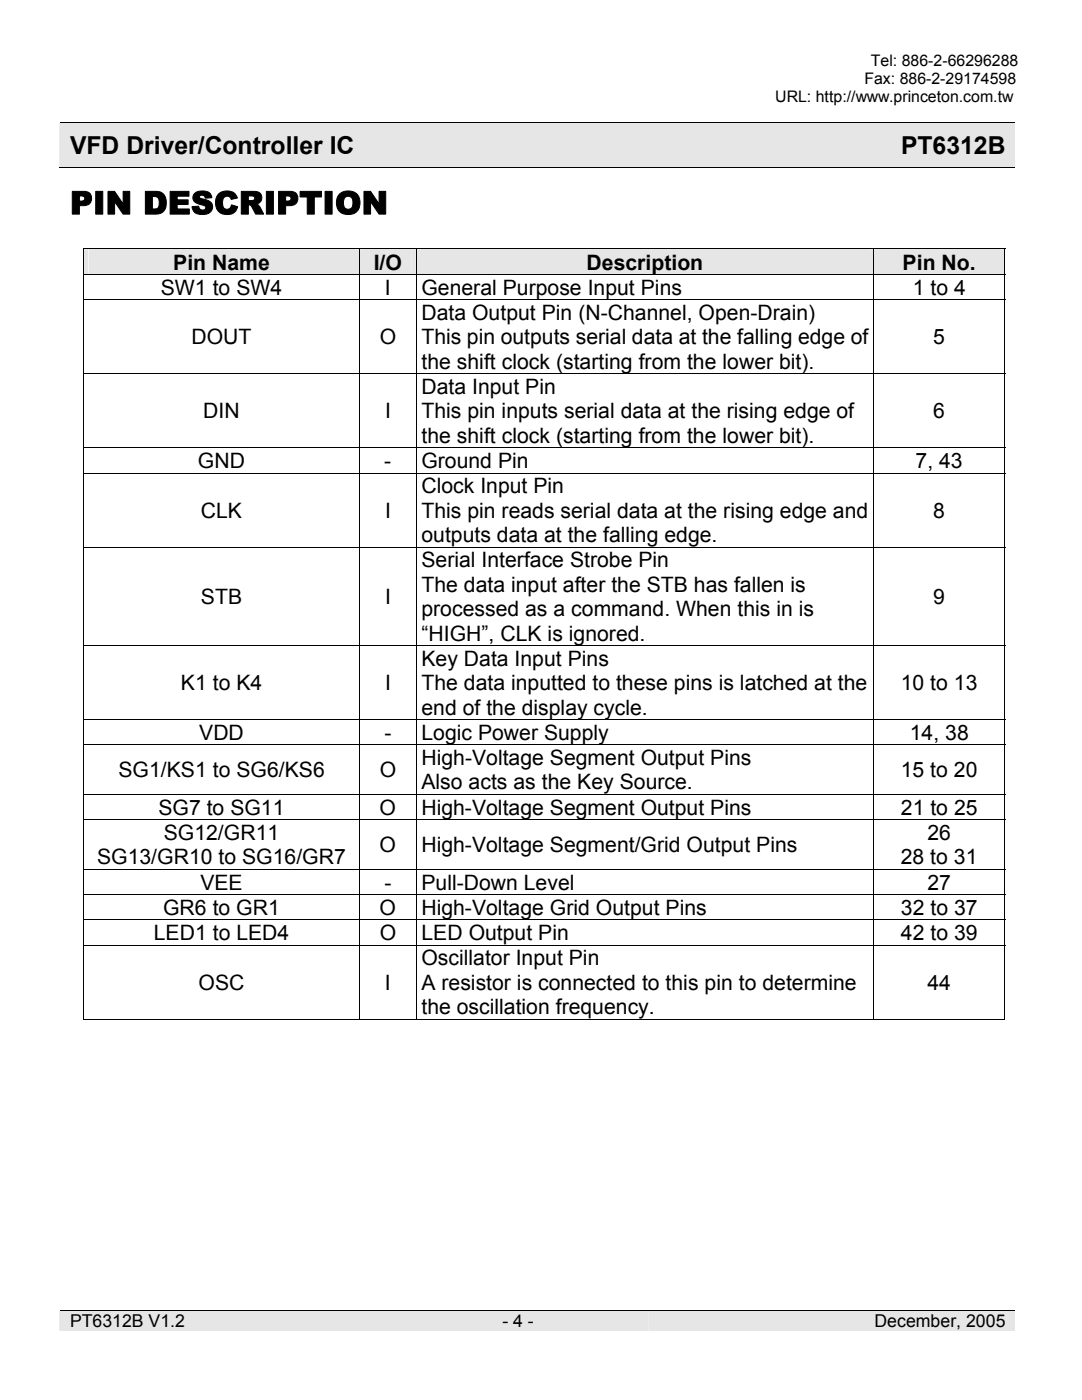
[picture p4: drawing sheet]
<svg xmlns="http://www.w3.org/2000/svg" width="216mm" height="279mm" viewBox="0 0 216 279" stroke-linecap="round" stroke-linejoin="round" font-family="sans-serif">
<defs><g id="words">
<text font-size="6.3" x="14" y="42.7">PIN DESCRIPTION</text>
<g font-size="4.9">
<text x="14" y="30.8">VFD Driver/Controller IC</text>
<text x="179.8" y="30.8">PT6312B</text>
</g>
<g font-size="4.2">
<text x="34.6" y="53.8">Pin Name</text>
<text x="74.6" y="53.8">I/O</text>
<text x="117.1" y="53.8">Description</text>
<text x="180.1" y="53.8">Pin No.</text>
<text x="32.1" y="58.8">SW1 to SW4</text>
<text x="76.8" y="58.8">I</text>
<text x="84.1" y="58.8">General Purpose Input Pins</text>
<text x="182.1" y="58.8">1 to 4</text>
<text x="84.1" y="63.9">Data Output Pin (N-Channel, Open-Drain)</text>
<text x="38.2" y="68.7">DOUT</text>
<text x="75.8" y="68.7">O</text>
<text x="84.1" y="68.7">This pin outputs serial data at the falling edge of</text>
<text x="186.2" y="68.7">5</text>
<text x="84.1" y="73.6">the shift clock (starting from the lower bit).</text>
<text x="40.6" y="83.5">DIN</text>
<text x="76.8" y="83.5">I</text>
<text x="84.1" y="78.6">Data Input Pin</text>
<text x="84.1" y="83.5">This pin inputs serial data at the rising edge of</text>
<text x="186.2" y="83.5">6</text>
<text x="84.1" y="88.4">the shift clock (starting from the lower bit).</text>
<text x="39.5" y="93.4">GND</text>
<text x="76.7" y="93.4">-</text>
<text x="84.1" y="93.4">Ground Pin</text>
<text x="182.7" y="93.4">7, 43</text>
<text x="84.1" y="98.4">Clock Input Pin</text>
<text x="40.1" y="103.3">CLK</text>
<text x="76.8" y="103.3">I</text>
<text x="84.1" y="103.3">This pin reads serial data at the rising edge and</text>
<text x="186.2" y="103.3">8</text>
<text x="84.1" y="108.2">outputs data at the falling edge.</text>
<text x="84.1" y="113.2">Serial Interface Strobe Pin</text>
<text x="84.1" y="118.1">The data input after the STB has fallen is</text>
<text x="40.1" y="120.5">STB</text>
<text x="76.8" y="120.5">I</text>
<text x="84.1" y="123">processed as a command. When this in is</text>
<text x="186.2" y="120.5">9</text>
<text x="84.1" y="127.8">“HIGH”, CLK is ignored.</text>
<text x="36.1" y="137.7">K1 to K4</text>
<text x="76.8" y="137.7">I</text>
<text x="84.1" y="132.9">Key Data Input Pins</text>
<text x="84.1" y="137.7">The data inputted to these pins is latched at the</text>
<text x="179.7" y="137.7">10 to 13</text>
<text x="84.1" y="142.6">end of the display cycle.</text>
<text x="39.8" y="147.6">VDD</text>
<text x="76.7" y="147.6">-</text>
<text x="84.1" y="147.6">Logic Power Supply</text>
<text x="181.6" y="147.6">14, 38</text>
<text x="23.6" y="155.1">SG1/KS1 to SG6/KS6</text>
<text x="75.8" y="155.1">O</text>
<text x="84.1" y="152.7">High-Voltage Segment Output Pins</text>
<text x="179.7" y="155.1">15 to 20</text>
<text x="84.1" y="157.5">Also acts as the Key Source.</text>
<text x="31.6" y="162.6">SG7 to SG11</text>
<text x="32.7" y="167.6">SG12/GR11</text>
<text x="75.7" y="162.6">O</text>
<text x="84.1" y="162.6">High-Voltage Segment Output Pins</text>
<text x="179.8" y="162.6">21 to 25</text>
<text x="185.1" y="167.6">26</text>
<text x="19.4" y="172.5">SG13/GR10 to SG16/GR7</text>
<text x="75.8" y="170.1">O</text>
<text x="84.1" y="170.1">High-Voltage Segment/Grid Output Pins</text>
<text x="179.7" y="172.5">28 to 31</text>
<text x="40" y="177.5">VEE</text>
<text x="76.7" y="177.5">-</text>
<text x="84.1" y="177.5">Pull-Down Level</text>
<text x="185.1" y="177.5">27</text>
<text x="32.6" y="182.6">GR6 to GR1</text>
<text x="75.7" y="182.6">O</text>
<text x="84.1" y="182.6">High-Voltage Grid Output Pins</text>
<text x="179.8" y="182.6">32 to 37</text>
<text x="30.7" y="187.6">LED1 to LED4</text>
<text x="75.8" y="187.6">O</text>
<text x="84.1" y="187.6">LED Output Pin</text>
<text x="179.8" y="187.6">42 to 39</text>
<text x="39.6" y="197.5">OSC</text>
<text x="76.8" y="197.5">I</text>
<text x="84.1" y="192.6">Oscillator Input Pin</text>
<text x="84.1" y="197.5">A resistor is connected to this pin to determine</text>
<text x="185.1" y="197.5">44</text>
<text x="84.1" y="202.4">the oscillation frequency.</text>
</g>
<g font-size="3.5">
<text x="14" y="264.9">PT6312B V1.2</text>
<text x="100.2" y="264.9">- 4 -</text>
<text x="174.5" y="264.9">December, 2005</text>
</g>
<g font-size="3.2">
<text x="172.5" y="16.8">Fax: 886-2-29174598</text>
<text x="173.7" y="13.1">Tel: 886-2-66296288</text>
<text x="154.7" y="20.4">URL: http://www.princeton.com.tw</text>
</g>
</g></defs>
<g fill="#e6e6e6">
<path d="M11.8 261.6h63.8v4h-63.8z"/>
<path d="M14 261.6h59.7v4h-59.7z"/>
<path d="M75.3 261.6h55.9v4h-55.9z"/>
<path d="M77.5 261.6h51.8v4h-51.8z"/>
<path d="M131 261.6h71.6v4h-71.6z"/>
<path d="M133.1 261.6h67.6v4h-67.6z"/>
</g>
<path d="M12.1 261.5h190.3" fill="none" stroke="#000" stroke-width=".2"/>
<g fill="#e6e6e6">
<path d="M11.8 24.5h129.6v8.9h-129.6z"/>
<path d="M14 26.1h125.5v5.8h-125.5z"/>
<path d="M141.1 24.5h36.8v8.9h-36.8z"/>
<path d="M143.3 26.1h32.7v5.8h-32.7z"/>
<path d="M177.6 24.5h25v8.9h-25z"/>
<path d="M179.8 26.1h20.9v5.8h-20.9z"/>
</g>
<path d="M11.8 33.4h190.8M12.1 24.5h190.3" fill="none" stroke="#000" stroke-width=".2"/>
<g fill="#e6e6e6">
<path d="M16.7 49.7h55v5h-55z"/>
<path d="M17.7 49.7h53v5h-53z"/>
<path d="M71.8 49.7h11.2v5h-11.2z"/>
<path d="M72.8 49.7h9.2v5h-9.2z"/>
<path d="M83.1 49.7h91.1v5h-91.1z"/>
<path d="M84.1 49.7h89.2v5h-89.2z"/>
<path d="M174.4 49.7h26v5h-26z"/>
<path d="M175.3 49.7h24.2v5h-24.2z"/>
</g>
<path d="M16.6 49.6h.1v.1h-.1zM200.4 49.6h.2v.1h-.2zM200.4 203.3h.2v.2h-.2z" fill="#000"/>
<g fill="none" stroke="#000" stroke-width=".2">
<path d="M16.6 49.7h184M16.6 54.8h184M16.6 59.8h184M16.7 49.7v5M16.7 54.9v4.9M16.7 59.9v14.6M71.8 49.7v5M71.8 54.9v4.9M71.8 59.9v14.6M83.1 49.7v5M83.1 54.9v4.9M83.1 59.9v14.6"/>
<path d="M174.3 49.7v5M174.3 54.9v4.9M174.3 59.9v14.6M200.5 49.7v5M200.5 54.9v4.9M200.5 59.9v14.6M16.6 74.6h184M16.7 74.7v14.6M71.8 74.7v14.6M83.1 74.7v14.6M174.3 74.7v14.6M200.5 74.7v14.6"/>
<path d="M16.6 89.4h184M16.6 94.4h184M16.7 89.5v4.8M16.7 94.5v14.6M71.8 89.5v4.8M71.8 94.5v14.6M83.1 89.5v4.8M83.1 94.5v14.6M174.3 89.5v4.8M174.3 94.5v14.6M200.5 89.5v4.8M200.5 94.5v14.6"/>
<path d="M16.6 109.2h184M16.7 109.3v19.5M71.8 109.3v19.5M83.1 109.3v19.5M174.3 109.3v19.5M200.5 109.3v19.5M16.6 128.8h184M16.7 128.9v14.6M71.8 128.9v14.6M83.1 128.9v14.6M174.3 128.9v14.6M200.5 128.9v14.6"/>
<path d="M16.6 143.6h184M16.6 148.7h184M16.6 158.6h184M16.7 143.7v4.9M16.7 148.7v9.8M16.7 158.6v4.9M71.8 143.7v4.9M71.8 148.7v9.8M71.8 158.6v4.9M83.1 143.7v4.9M83.1 148.7v9.8M83.1 158.6v4.9"/>
<path d="M174.3 143.7v4.9M174.3 148.7v9.8M174.3 158.6v4.9M200.5 143.7v4.9M200.5 148.7v9.8M200.5 158.6v4.9M16.6 163.6h184M16.6 173.5h184M16.6 178.5h184M16.7 163.7v9.7M16.7 173.6v4.9M16.7 178.6v4.9"/>
<path d="M71.8 163.7v9.7M71.8 173.6v4.9M71.8 178.6v4.9M83.1 163.7v9.7M83.1 173.6v4.9M83.1 178.6v4.9M174.3 163.7v9.7M174.3 173.6v4.9M174.3 178.6v4.9M200.5 163.7v9.7M200.5 173.6v4.9M200.5 178.6v4.9"/>
<path d="M16.6 183.6h184M16.6 188.6h184M16.7 183.7v4.8M16.7 188.7v14.8M71.8 183.7v4.8M71.8 188.7v14.8M83.1 183.7v4.8M83.1 188.7v14.8M174.3 183.7v4.8M174.3 188.7v14.8M200.5 183.7v4.8M200.5 188.7v14.8"/>
<path d="M16.6 203.4h55.1M71.8 203.4h11.2M83.1 203.4h91.1M174.4 203.4h26"/>
</g>
<use href="#words"/>
</svg>
